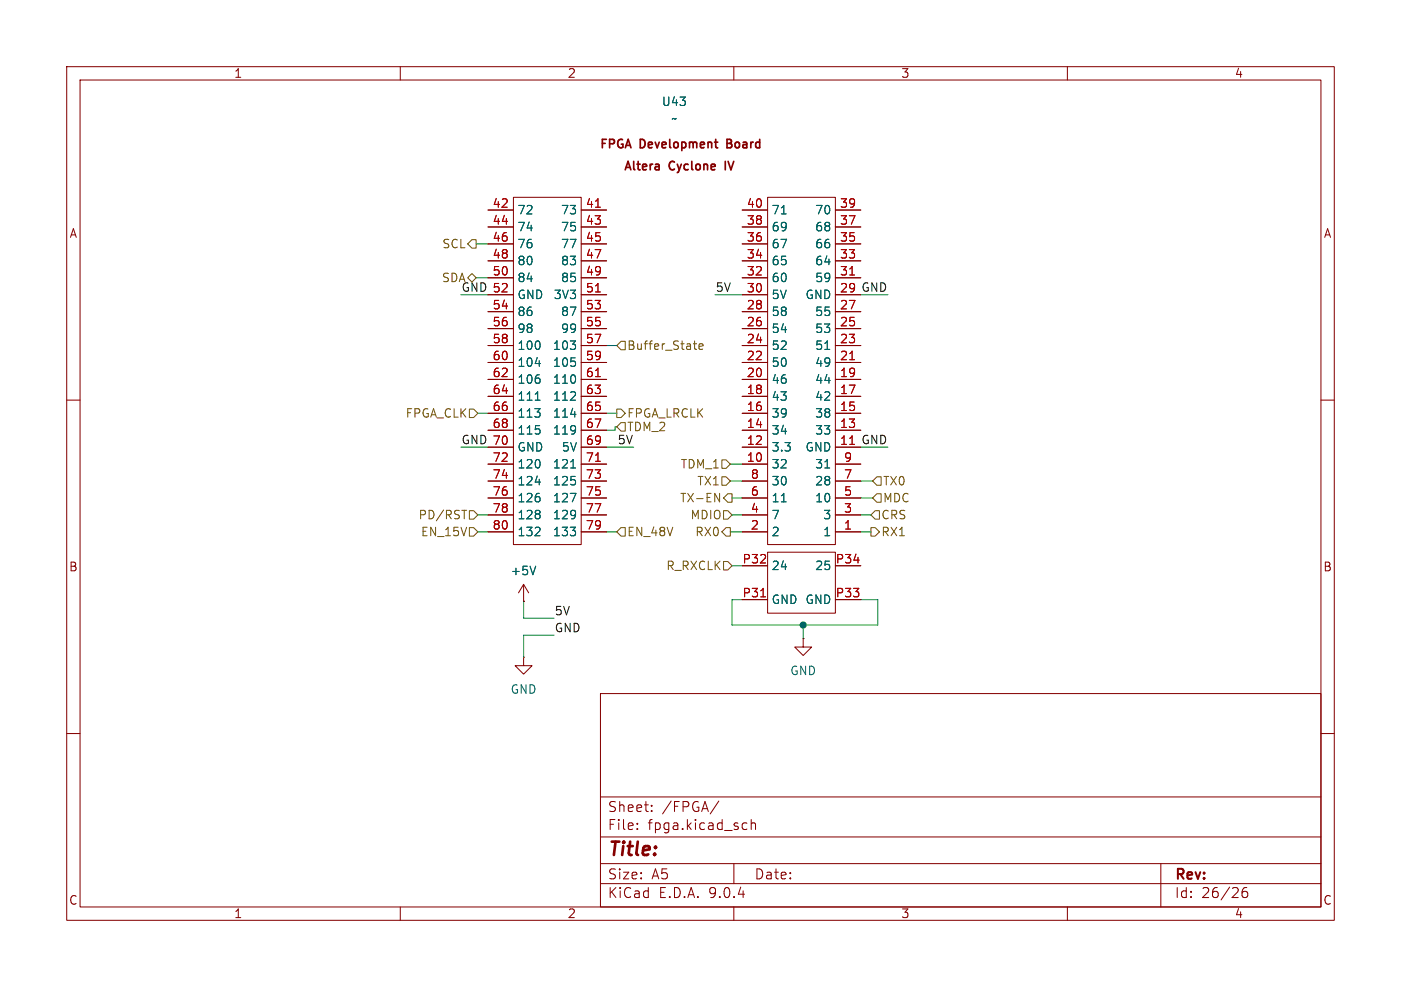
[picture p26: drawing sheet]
<svg xmlns="http://www.w3.org/2000/svg" width="210mm" height="148mm" viewBox="0 0 210 148" stroke-linecap="round" stroke-linejoin="round" font-family="sans-serif">
<defs><g id="words">
<text font-size="2.8" fill="#840000" x="91" y="128.9">Title:</text>
<g font-size="2.1" fill="#840000">
<text x="91" y="124.7">File:</text>
<text x="91" y="122">Sheet:</text>
<text x="97.1" y="124.7">fpga.kicad_sch</text>
<text x="99.2" y="122">/FPGA/</text>
<text x="91" y="134.9">KiCad</text>
<text x="91" y="132.1">Size:</text>
<text x="97.7" y="132.1">A5</text>
<text x="98.7" y="134.9">E.D.A.</text>
<text x="106.3" y="134.9">9.0.4</text>
<text x="113" y="132.1">Date:</text>
<text x="176" y="132.3">Rev:</text>
<text x="176" y="134.9">Id:</text>
<text x="180.1" y="134.9">26/26</text>
</g>
<g font-size="1.8" fill="#840000">
<text x="35" y="11.9">1</text>
<text x="85" y="11.9">2</text>
<text x="135" y="11.9">3</text>
<text x="185" y="11.9">4</text>
<text x="90.2" y="22.6">FPGA</text>
<text x="96.4" y="22.6">Development</text>
<text x="109.9" y="22.6">Board</text>
<text x="93.3" y="25.9">Altera</text>
<text x="100.3" y="25.9">Cyclone</text>
<text x="109.2" y="25.9">IV</text>
<text x="10.3" y="35.9">A</text>
<text x="198.4" y="35.9">A</text>
<text x="10.3" y="85.9">B</text>
<text x="198.3" y="85.9">B</text>
<text x="10.3" y="135.9">C</text>
<text x="35" y="137.9">1</text>
<text x="85" y="137.9">2</text>
<text x="135" y="137.9">3</text>
<text x="185" y="137.9">4</text>
<text x="198.3" y="135.9">C</text>
</g>
<g font-size="1.8" fill="#006464">
<text x="99.1" y="16.1">U43</text>
<text x="100.5" y="18.6">~</text>
<text x="77.5" y="32.4">72</text>
<text x="77.5" y="34.9">74</text>
<text x="84" y="32.4">73</text>
<text x="84" y="34.9">75</text>
<text x="115.6" y="32.4">71</text>
<text x="115.6" y="34.9">69</text>
<text x="122.1" y="32.4">70</text>
<text x="122.1" y="34.9">68</text>
<text x="77.5" y="37.4">76</text>
<text x="77.5" y="40">80</text>
<text x="84" y="37.4">77</text>
<text x="84" y="40">83</text>
<text x="115.6" y="37.4">67</text>
<text x="115.6" y="40">65</text>
<text x="122.1" y="37.4">66</text>
<text x="122.1" y="40">64</text>
<text x="77.5" y="42.5">84</text>
<text x="77.5" y="45.1">GND</text>
<text x="77.5" y="47.6">86</text>
<text x="82.9" y="45.1">3V3</text>
<text x="84" y="42.5">85</text>
<text x="84" y="47.6">87</text>
<text x="115.6" y="42.5">60</text>
<text x="115.6" y="45.1">5V</text>
<text x="115.6" y="47.6">58</text>
<text x="120.6" y="45.1">GND</text>
<text x="122.1" y="42.5">59</text>
<text x="122.1" y="47.6">55</text>
<text x="77.5" y="50.1">98</text>
<text x="77.5" y="52.7">100</text>
<text x="82.8" y="52.7">103</text>
<text x="84" y="50.1">99</text>
<text x="115.6" y="50.1">54</text>
<text x="115.6" y="52.7">52</text>
<text x="122.1" y="50.1">53</text>
<text x="122.1" y="52.7">51</text>
<text x="77.5" y="55.2">104</text>
<text x="77.5" y="57.8">106</text>
<text x="82.8" y="55.2">105</text>
<text x="82.8" y="57.8">110</text>
<text x="115.6" y="55.2">50</text>
<text x="115.6" y="57.8">46</text>
<text x="122.1" y="55.2">49</text>
<text x="122.1" y="57.8">44</text>
<text x="77.5" y="60.3">111</text>
<text x="77.5" y="62.8">113</text>
<text x="77.5" y="65.4">115</text>
<text x="82.8" y="60.3">112</text>
<text x="82.8" y="62.8">114</text>
<text x="82.8" y="65.4">119</text>
<text x="115.6" y="60.3">43</text>
<text x="115.6" y="62.8">39</text>
<text x="115.6" y="65.4">34</text>
<text x="122.1" y="60.3">42</text>
<text x="122.1" y="62.8">38</text>
<text x="122.1" y="65.4">33</text>
<text x="77.5" y="67.9">GND</text>
<text x="77.5" y="70.5">120</text>
<text x="82.8" y="70.5">121</text>
<text x="84.1" y="67.9">5V</text>
<text x="115.6" y="67.9">3.3</text>
<text x="115.6" y="70.5">32</text>
<text x="120.6" y="67.9">GND</text>
<text x="122.1" y="70.5">31</text>
<text x="77.5" y="73">124</text>
<text x="77.5" y="75.5">126</text>
<text x="82.8" y="73">125</text>
<text x="82.8" y="75.5">127</text>
<text x="115.6" y="73">30</text>
<text x="115.6" y="75.5">11</text>
<text x="122.1" y="73">28</text>
<text x="122.1" y="75.5">10</text>
<text x="77.5" y="78.1">128</text>
<text x="77.5" y="80.6">132</text>
<text x="82.8" y="78.1">129</text>
<text x="82.8" y="80.6">133</text>
<text x="115.6" y="78.1">7</text>
<text x="115.6" y="80.6">2</text>
<text x="123.3" y="78.1">3</text>
<text x="123.3" y="80.6">1</text>
<text x="76.4" y="86.5">+5V</text>
<text x="115.6" y="85.7">24</text>
<text x="122.1" y="85.7">25</text>
<text x="115.6" y="90.8">GND GND</text>
<text x="118.4" y="101.4">GND</text>
<text x="76.4" y="104.2">GND</text>
</g>
<g font-size="1.8" fill="#a90000">
<text x="73.7" y="31.2">42</text>
<text x="73.7" y="33.8">44</text>
<text x="87.7" y="31.2">41</text>
<text x="87.7" y="33.8">43</text>
<text x="111.8" y="31.2">40</text>
<text x="111.8" y="33.8">38</text>
<text x="125.8" y="31.2">39</text>
<text x="125.8" y="33.8">37</text>
<text x="73.7" y="36.3">46</text>
<text x="73.7" y="38.9">48</text>
<text x="73.7" y="41.4">50</text>
<text x="87.7" y="36.3">45</text>
<text x="87.7" y="38.9">47</text>
<text x="87.7" y="41.4">49</text>
<text x="111.8" y="36.3">36</text>
<text x="111.8" y="38.9">34</text>
<text x="111.8" y="41.4">32</text>
<text x="125.8" y="36.3">35</text>
<text x="125.8" y="38.9">33</text>
<text x="125.8" y="41.4">31</text>
<text x="73.7" y="46.5">54</text>
<text x="73.7" y="43.9">52</text>
<text x="87.7" y="43.9">51</text>
<text x="87.7" y="46.5">53</text>
<text x="111.8" y="43.9">30</text>
<text x="111.8" y="46.5">28</text>
<text x="125.8" y="43.9">29</text>
<text x="125.8" y="46.5">27</text>
<text x="73.7" y="49">56</text>
<text x="73.7" y="51.6">58</text>
<text x="87.7" y="49">55</text>
<text x="87.7" y="51.6">57</text>
<text x="111.8" y="49">26</text>
<text x="111.8" y="51.6">24</text>
<text x="125.8" y="49">25</text>
<text x="125.8" y="51.6">23</text>
<text x="73.7" y="54.1">60</text>
<text x="73.7" y="56.6">62</text>
<text x="73.7" y="59.2">64</text>
<text x="87.7" y="54.1">59</text>
<text x="87.7" y="56.6">61</text>
<text x="87.7" y="59.2">63</text>
<text x="111.8" y="54.1">22</text>
<text x="111.8" y="56.6">20</text>
<text x="111.8" y="59.2">18</text>
<text x="125.8" y="59.2">17</text>
<text x="125.8" y="54.1">21</text>
<text x="125.8" y="56.6">19</text>
<text x="73.7" y="61.7">66</text>
<text x="73.7" y="64.3">68</text>
<text x="87.7" y="61.7">65</text>
<text x="87.7" y="64.3">67</text>
<text x="111.8" y="61.7">16</text>
<text x="111.8" y="64.3">14</text>
<text x="125.8" y="61.7">15</text>
<text x="125.8" y="64.3">13</text>
<text x="73.7" y="69.3">72</text>
<text x="73.7" y="71.9">74</text>
<text x="73.7" y="66.8">70</text>
<text x="87.7" y="66.8">69</text>
<text x="87.7" y="69.3">71</text>
<text x="87.7" y="71.9">73</text>
<text x="111.8" y="66.8">12</text>
<text x="111.8" y="69.3">10</text>
<text x="112.5" y="71.9">8</text>
<text x="125.8" y="66.8">11</text>
<text x="126.4" y="69.3">9</text>
<text x="126.4" y="71.9">7</text>
<text x="73.7" y="74.4">76</text>
<text x="73.7" y="77">78</text>
<text x="87.7" y="74.4">75</text>
<text x="87.7" y="77">77</text>
<text x="112.5" y="74.4">6</text>
<text x="112.5" y="77">4</text>
<text x="126.4" y="74.4">5</text>
<text x="126.4" y="77">3</text>
<text x="73.7" y="79.5">80</text>
<text x="87.7" y="79.5">79</text>
<text x="112.5" y="79.5">2</text>
<text x="126.4" y="79.5">1</text>
<text x="111.2" y="84.6">P32</text>
<text x="111.2" y="89.7">P31</text>
<text x="125.2" y="84.6">P34</text>
<text x="125.2" y="89.7">P33</text>
</g>
<g font-size="1.8" fill="#725600">
<text x="66.2" y="37.4">SCL</text>
<text x="93.9" y="52.7">Buffer_State</text>
<text x="60.7" y="62.8">FPGA_CLK</text>
<text x="93.9" y="62.8">FPGA_LRCLK</text>
<text x="93.9" y="64.9">TDM_2</text>
<text x="101.9" y="70.5">TDM_1</text>
<text x="101.8" y="75.5">TX-EN</text>
<text x="104.4" y="73">TX1</text>
<text x="132.3" y="73">TX0</text>
<text x="132.3" y="75.5">MDC</text>
<text x="62.6" y="78.1">PD/RST</text>
<text x="63" y="80.6">EN_15V</text>
<text x="93.9" y="80.6">EN_48V</text>
<text x="103.4" y="78.1">MDIO</text>
<text x="104.1" y="80.6">RX0</text>
<text x="132" y="80.6">RX1</text>
<text x="132" y="78.1">CRS</text>
<text x="99.8" y="85.7">R_RXCLK</text>
</g>
<g font-size="1.8" fill="#0f0f0f">
<text x="66.1" y="42.5">SDA</text>
<text x="69.1" y="43.8">GND 52</text>
<text x="107.2" y="43.8">5V</text>
<text x="129" y="43.8">GND</text>
<text x="69.1" y="66.7">GND 70</text>
<text x="92.5" y="66.7">5V</text>
<text x="129" y="66.7">GND</text>
<text x="83.1" y="92.4">5V</text>
<text x="83.1" y="94.9">GND</text>
</g>
</g></defs>
<g fill="none" stroke="#840000" stroke-width=".15">
<path d="M10 10h190v128h-190zM12 12h186v124h-186zM60 10v2M110 10v2M160 10v2M73.2 31.5h3.8M73.2 34h3.8M73.2 36.6h3.8M73.2 39.1h3.8M77 29.6h10.1v52.1h-10.1zM87.1 31.5h3.8M87.1 34h3.8"/>
<path d="M87.1 36.6h3.8M87.1 39.1h3.8M111.3 31.5h3.8M111.3 34h3.8M111.3 36.6h3.8M111.3 39.1h3.8M115.1 29.6h10.1v52.1h-10.1zM125.2 31.5h3.8M125.2 34h3.8M125.2 36.6h3.8M125.2 39.1h3.8M73.2 54.4h3.8"/>
<path d="M73.2 59.4h3.8M73.2 41.7h3.8M73.2 44.2h3.8M73.2 46.7h3.8M73.2 49.3h3.8M73.2 51.8h3.8M73.2 56.9h3.8M87.1 54.4h3.8M87.1 59.4h3.8M87.1 41.7h3.8M87.1 44.2h3.8M87.1 46.7h3.8"/>
<path d="M87.1 49.3h3.8M87.1 51.8h3.8M87.1 56.9h3.8M111.3 54.4h3.8M111.3 59.4h3.8M111.3 41.7h3.8M111.3 44.2h3.8M111.3 46.7h3.8M111.3 49.3h3.8M111.3 51.8h3.8M111.3 56.9h3.8M125.2 54.4h3.8"/>
<path d="M125.2 59.4h3.8M125.2 41.7h3.8M125.2 44.2h3.8M125.2 46.7h3.8M125.2 49.3h3.8M125.2 51.8h3.8M125.2 56.9h3.8M10 60h2M73.2 69.6h3.8M73.2 62h3.8M73.2 64.5h3.8M73.2 67.1h3.8"/>
<path d="M73.2 72.1h3.8M73.2 74.7h3.8M73.2 77.2h3.8M73.2 79.8h3.8M87.1 69.6h3.8M87.1 62h3.8M87.1 64.5h3.8M87.1 67.1h3.8M87.1 72.1h3.8M87.1 74.7h3.8M87.1 77.2h3.8M87.1 79.8h3.8"/>
<path d="M111.3 69.6h3.8M111.3 62h3.8M111.3 64.5h3.8M111.3 67.1h3.8M111.3 72.1h3.8M111.3 74.7h3.8M111.3 77.2h3.8M111.3 79.8h3.8M125.2 69.6h3.8M125.2 62h3.8M125.2 64.5h3.8M125.2 67.1h3.8"/>
<path d="M125.2 72.1h3.8M125.2 74.7h3.8M125.2 77.2h3.8M125.2 79.8h3.8M198 60h2M78.5 98.6v1.2h1.3l-1.3 1.3-1.3-1.3h1.3M78.5 98.6h.1M78.5 90.2h.1M78.5 87.6l-.8 1.3M78.5 87.6l.7 1.3M78.5 87.6v2.6M111.3 84.8h3.8"/>
<path d="M111.3 89.9h3.8M115.1 82.8h10.1v9.1h-10.1zM120.4 95.8v1.2h1.3l-1.3 1.3-1.3-1.3h1.3M120.4 95.8h.1M125.2 84.8h3.8M125.2 89.9h3.8M10 110h2M90 104h108v32h-108zM90 119.5h108M198 110h2M60 136v2M90 132.5h108"/>
<path d="M90 129.5h108M90 125.5h108M95.5 124.2v.2M95.5 123.5v.1M97.7 121.5v.2M97.7 120.8v.1M107.8 120.1l-1.3 1.9M110 136v2M110 129.5v3M111.5 123.4l.5 .1M112 124.3l-.5 .1M112.6 123.5a.37 .37 0 0 1 .7 .1v.8"/>
<path d="M112.6 122.9v1.5M160 136v2M174 129.5v6.5M186.9 133.1a.59 .59 0 0 0-.7 .6v.6l.1 .2 .5 .1 .2-.2v-.5l-.1-.2h-.4l-.3 .2"/>
</g>
<g fill="none" stroke="#006464" stroke-width=".15">
<path d="M117.1 32.1h.7M80.2 54.5h.8M86.2 58.9v.4M123.6 52.4h.8M80.2 60h.8M80.2 72.3h.8M80.9 79.2v.4M85.5 60h.8M85.5 74h.8l-.5 1.3M85.5 70.2h.8M85.5 62.1h.8M117.1 75.3h.7"/>
<path d="M123.6 70.2h.8M80.2 80.3h.8M80.3 84.9l-.4 1.3"/>
</g>
<path d="M109 21.5h.4M109.4 21.5l.2 .1M109.5 21l-.5-.1v1.3h.5M109.5 21.4l-.1 .1" fill="none" stroke="#840000" stroke-width=".25"/>
<path d="M89.3 31.1h.7M89.3 43.8h.7M89.3 56.5h.7M127.4 41.2h.7M127.4 53.9h.7M89.3 69.2h.7M127.4 66.6h.7M114 89.5h.8" fill="none" stroke="#a90000" stroke-width=".15"/>
<g fill="none" stroke="#725600" stroke-width=".15">
<path d="M70.7 35.9h.7v1.3h-.7l-.6-.6zM70.1 41.7l.6-.7 .7 .7-.7 .6zM93.1 51.2h.6v1.3h-.6l-.6-.7zM103.9 51.5h.5M104.3 52.4h.1M104.8 52l.6-.1-.1-.3-.3-.1-.2 .2v.6h.5M69.2 76.5h.7M70.4 79.1h.6l.6 .7-.6 .6h-.6zM70.4 76.6h.6l.6 .6-.6 .7h-.6zM70.4 61.3h.6l.6 .7-.6 .6h-.6zM92.5 61.3h.6l.6 .7-.6 .6h-.6zM93.1 63.4h.6v1.2h-.6l-.6-.6z"/>
<path d="M93.1 79.1h.6v1.3h-.6l-.6-.6zM107.1 74l.8 1.3v-1.3M108.2 69h.6l.7 .6-.7 .6h-.6zM108.2 71.5h.6l.7 .6-.7 .7h-.6zM108.5 76.6h.6l.6 .6-.6 .7h-.6zM108.8 79.1h.7v1.3h-.7l-.6-.6zM109.1 74h.6v1.3h-.6l-.6-.6zM130.6 79.1h.6l.6 .7-.6 .6h-.6zM131.2 76.6h.6v1.3h-.6l-.6-.7zM131.4 71.5h.7v1.3h-.7l-.6-.7zM131.4 74h.7v1.3h-.7l-.6-.6zM108.5 84.2h.6l.6 .6-.6 .7h-.6z"/>
</g>
<g fill="none" stroke="#009600" stroke-width=".15">
<path d="M71.4 36.6h1.8M69.1 44.2h4.1M71.4 41.7h1.8M90.9 51.8h1.6M107.2 44.2h4.1M129 44.2h4.1M69.1 67.1h4.1M71.6 77.2h1.6M71.6 79.8h1.6M71.6 62h1.6M90.9 79.8h1.6M90.9 67.1h4.1"/>
<path d="M90.9 62h1.6M92.5 64h-.3v.5h-1.3M109.5 72.1h1.8M109.5 79.8h1.8M109.5 69.6h1.8M109.7 77.2h1.6M109.7 74.7h1.6M129 72.1h1.8M129 77.2h1.6M129 74.7h1.8M129 79.8h1.6M129 67.1h4.1"/>
<path d="M78.5 90.2v2.5h4.6M83.1 95.3h-4.6v3.3M109.7 84.8h1.6M111.3 89.9h-1.6v3.8h21.9v-3.8h-2.6M120.4 93.7v2.1"/>
</g>
<circle cx="120.4" cy="93.7" r=".46" fill="#009600" stroke="#009600" stroke-width=".15"/>
<use href="#words"/>
</svg>
